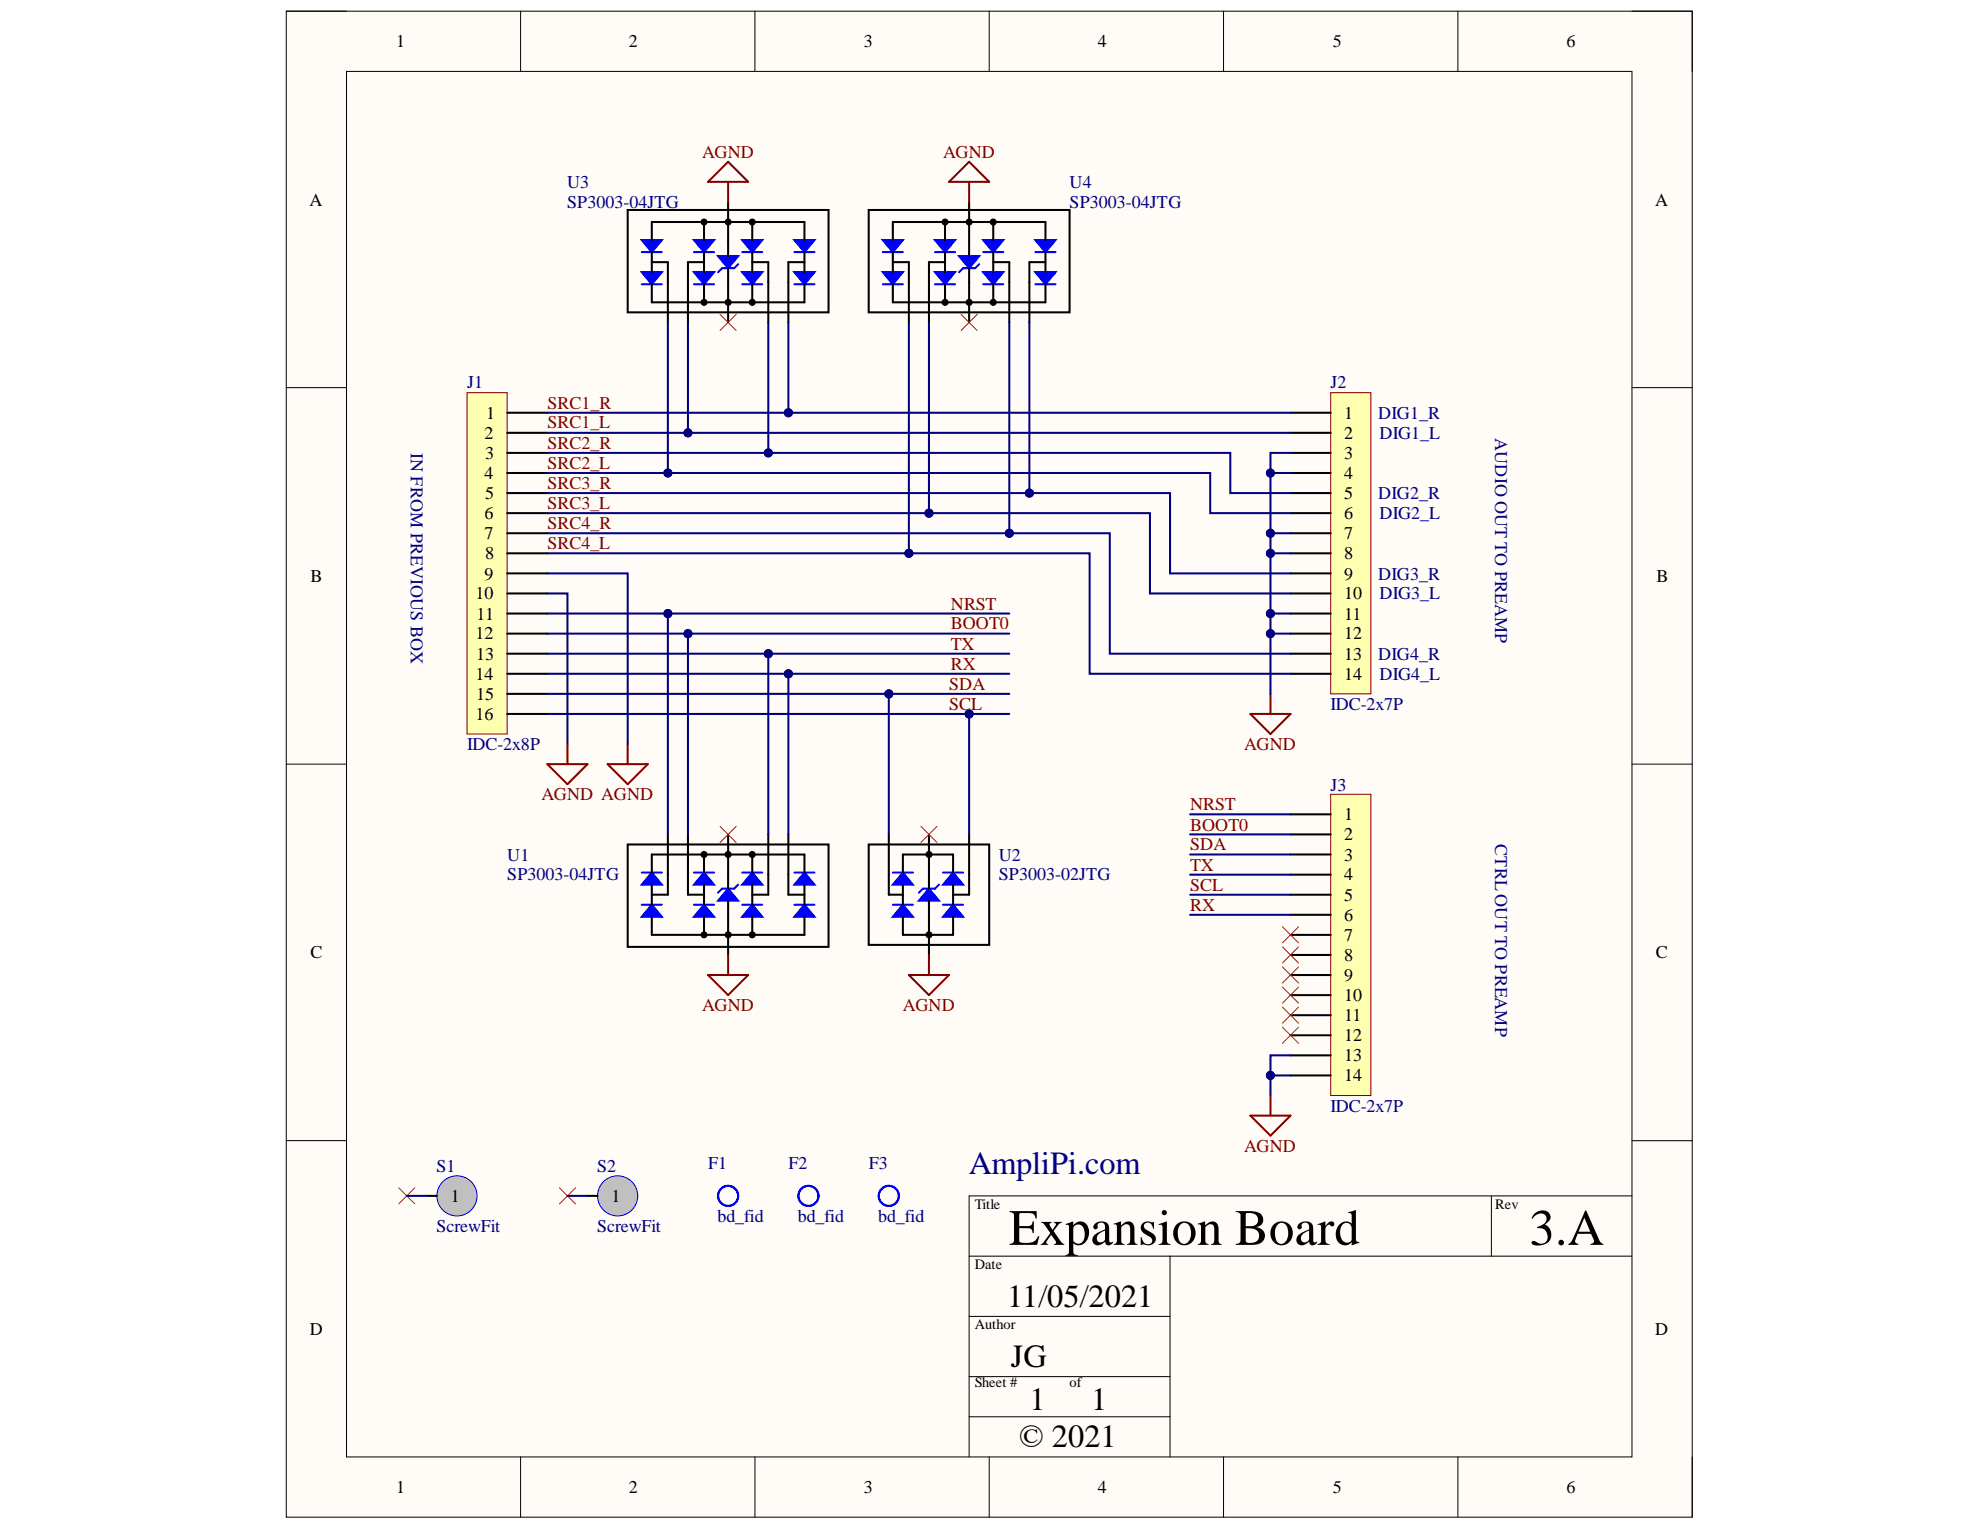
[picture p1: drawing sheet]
<svg xmlns="http://www.w3.org/2000/svg" width="279mm" height="216mm" viewBox="0 0 279 216" stroke-linecap="round" stroke-linejoin="round" font-family="sans-serif">
<defs><g id="words">
<g font-size="7.2">
<text x="142.4" y="175.7">Expansion Board</text>
<text x="215.8" y="175.7">3.A</text>
</g>
<text font-size="4.6" fill="#000080" x="136.7" y="165.6">AmpliPi.com</text>
<g font-size="4.6">
<text x="142.1" y="184.5">11/05/2021</text>
<text x="142.6" y="192.9">JG</text>
<text x="145.3" y="198.9">1</text>
<text x="154" y="198.9">1</text>
<text x="143.8" y="204.2">© 2021</text>
</g>
<g font-size="2.5">
<text x="55.9" y="6.7">1</text>
<text x="88.7" y="6.7">2</text>
<text x="121.9" y="6.7">3</text>
<text x="154.9" y="6.7">4</text>
<text x="188.1" y="6.7">5</text>
<text x="221.1" y="6.7">6</text>
<text x="43.7" y="29">A</text>
<text x="233.6" y="29">A</text>
<text x="68.6" y="59.1">1</text>
<text x="189.7" y="59.1">1</text>
<text x="68.4" y="61.9">2</text>
<text x="68.4" y="64.8">3</text>
<text x="189.7" y="61.9">2</text>
<text x="189.7" y="64.8">3</text>
<text x="68.4" y="67.6">4</text>
<text x="68.4" y="70.4">5</text>
<text x="189.7" y="67.6">4</text>
<text x="189.7" y="70.4">5</text>
<text x="68.4" y="73.2">6</text>
<text x="68.4" y="76.1">7</text>
<text x="189.7" y="73.2">6</text>
<text x="189.7" y="76.1">7</text>
<text x="43.8" y="82.1">B</text>
<text x="68.4" y="81.8">9</text>
<text x="68.4" y="78.9">8</text>
<text x="189.7" y="78.9">8</text>
<text x="189.7" y="81.8">9</text>
<text x="233.7" y="82.1">B</text>
<text x="67.1" y="84.6">10</text>
<text x="67.3" y="87.4">11</text>
<text x="189.7" y="84.6">10</text>
<text x="189.7" y="87.4">11</text>
<text x="67.1" y="90.2">12</text>
<text x="67.1" y="95.9">14</text>
<text x="67.2" y="93.1">13</text>
<text x="189.7" y="90.2">12</text>
<text x="189.7" y="93.1">13</text>
<text x="189.7" y="95.9">14</text>
<text x="67.1" y="101.6">16</text>
<text x="67.2" y="98.8">15</text>
<text x="189.7" y="115.8">1</text>
<text x="189.7" y="118.6">2</text>
<text x="189.7" y="121.4">3</text>
<text x="189.7" y="124.2">4</text>
<text x="189.7" y="127.1">5</text>
<text x="189.7" y="129.9">6</text>
<text x="43.8" y="135.2">C</text>
<text x="189.7" y="132.8">7</text>
<text x="189.7" y="135.6">8</text>
<text x="233.7" y="135.2">C</text>
<text x="189.7" y="138.4">9</text>
<text x="189.7" y="141.2">10</text>
<text x="189.7" y="144.1">11</text>
<text x="189.7" y="146.9">12</text>
<text x="189.7" y="149.8">13</text>
<text x="189.7" y="152.6">14</text>
<text x="63.6" y="169.6">1</text>
<text x="86.3" y="169.6">1</text>
<text x="43.7" y="188.3">D</text>
<text x="233.6" y="188.3">D</text>
<text x="55.9" y="210.7">1</text>
<text x="88.7" y="210.7">2</text>
<text x="121.9" y="210.7">3</text>
<text x="154.9" y="210.7">4</text>
<text x="188.1" y="210.7">5</text>
<text x="221.1" y="210.7">6</text>
</g>
<g font-size="2.5" fill="#800000">
<text x="99.1" y="22.2">AGND</text>
<text x="133.1" y="22.2">AGND</text>
<text x="77.2" y="57.7">SRC1_R</text>
<text x="77.2" y="60.5">SRC1_L</text>
<text x="77.2" y="63.3">SRC2_R</text>
<text x="77.2" y="66.1">SRC2_L</text>
<text x="77.2" y="69">SRC3_R</text>
<text x="77.2" y="71.8">SRC3_L</text>
<text x="77.2" y="74.7">SRC4_R</text>
<text x="77.2" y="77.5">SRC4_L</text>
<text x="134.2" y="86">NRST</text>
<text x="134.2" y="88.8">BOOT0</text>
<text x="134.2" y="91.7">TX</text>
<text x="134.2" y="94.5">RX</text>
<text x="133.9" y="100.2">SCL</text>
<text x="133.9" y="97.3">SDA</text>
<text x="175.5" y="105.9">AGND</text>
<text x="76.4" y="112.9">AGND AGND</text>
<text x="167.9" y="117.2">BOOT0</text>
<text x="167.9" y="114.3">NRST</text>
<text x="167.9" y="122.9">TX</text>
<text x="167.9" y="125.7">SCL</text>
<text x="167.9" y="120">SDA</text>
<text x="167.9" y="128.6">RX</text>
<text x="99.1" y="142.7">AGND</text>
<text x="127.4" y="142.7">AGND</text>
<text x="175.5" y="162.6">AGND</text>
</g>
<g font-size="2.5" fill="#000080">
<text x="80" y="26.5">U3</text>
<text x="80" y="29.3">SP3003-04JTG</text>
<text x="150.9" y="26.5">U4</text>
<text x="150.9" y="29.3">SP3003-04JTG</text>
<text x="65.9" y="54.8">J1</text>
<text x="187.7" y="54.8">J2</text>
<text x="194.5" y="59.1">DIG1_R</text>
<text x="58" y="63.9" transform="rotate(90 58 63.9)">IN FROM PREVIOUS BOX</text>
<text x="194.7" y="61.9">DIG1_L</text>
<text x="211" y="61.8" transform="rotate(90 211 61.8)">AUDIO OUT TO PREAMP</text>
<text x="194.5" y="70.4">DIG2_R</text>
<text x="194.7" y="73.2">DIG2_L</text>
<text x="194.5" y="81.8">DIG3_R</text>
<text x="194.7" y="84.6">DIG3_L</text>
<text x="194.5" y="93.1">DIG4_R</text>
<text x="194.7" y="95.9">DIG4_L</text>
<text x="187.7" y="100.2">IDC-2x7P</text>
<text x="65.9" y="105.9">IDC-2x8P</text>
<text x="187.7" y="111.6">J3</text>
<text x="211" y="119.2" transform="rotate(90 211 119.2)">CTRL OUT TO PREAMP</text>
<text x="71.6" y="121.4">U1</text>
<text x="71.6" y="124.2">SP3003-04JTG</text>
<text x="140.9" y="121.4">U2</text>
<text x="140.9" y="124.2">SP3003-02JTG</text>
<text x="187.7" y="156.9">IDC-2x7P</text>
<text x="61.6" y="165.3">S1</text>
<text x="84.3" y="165.3">S2</text>
<text x="99.9" y="164.9">F1</text>
<text x="111.2" y="164.9">F2</text>
<text x="122.6" y="164.9">F3</text>
<text x="61.6" y="173.9">ScrewFit</text>
<text x="84.3" y="173.9">ScrewFit</text>
<text x="101.3" y="172.4">bd_fid</text>
<text x="112.6" y="172.4">bd_fid</text>
<text x="123.9" y="172.4">bd_fid</text>
</g>
<g font-size="2">
<text x="137.6" y="170.6">Title</text>
<text x="211" y="170.6">Rev</text>
<text x="137.6" y="179">Date</text>
<text x="137.6" y="187.6">Author</text>
<text x="137.6" y="195.8">Sheet #</text>
<text x="150.9" y="195.8">of</text>
</g>
</g></defs>
<path d="M40.4 1.6h198.4v212.5h-198.4z" fill-rule="evenodd" fill="#fffcf8"/>
<path d="M40.4 1.6h198.4v212.5h-198.4z" fill="none" stroke="#000" stroke-width=".14"/>
<path d="M48.9 10.1h181.4v195.5h-181.4z" fill-rule="evenodd" fill="#fffcf8"/>
<g fill="none" stroke="#000" stroke-width=".14">
<path d="M40.4 1.6h8.5M48.9 10.1h181.4v195.5h-181.4zM73.5 1.6v8.5M106.5 1.6v8.5M139.6 1.6v8.5M172.7 1.6v8.5M205.7 1.6v8.5M230.3 1.6h8.5v8.5M40.4 54.7h8.5M230.3 54.7h8.5M40.4 107.8h8.5M230.3 107.8h8.5"/>
<path d="M40.4 161h8.5M230.3 161h8.5M73.5 205.6v8.5M106.5 205.6v8.5M139.6 205.6v8.5M172.7 205.6v8.5M205.7 205.6v8.5M238.8 205.6v8.5"/>
</g>
<path d="M65.9 55.4h5.7v48.2h-5.7z" fill-rule="evenodd" fill="#ffffb0"/>
<path d="M65.9 55.4h5.7v48.2h-5.7z" fill="none" stroke="#800000" stroke-width=".14"/>
<g fill="none" stroke="#000" stroke-width=".29">
<path d="M71.6 58.2h5.6M71.6 61.1h5.6M71.6 63.9h5.6M71.6 66.7h5.6M71.6 69.6h5.6M71.6 72.4h5.6M71.6 75.2h5.6M71.6 78.1h5.6M71.6 80.9h5.6M71.6 83.7h5.6M71.6 86.6h5.6M71.6 89.4h5.6"/>
<path d="M71.6 92.2h5.6M71.6 95.1h5.6M71.6 97.9h5.6M71.6 100.7h5.6"/>
</g>
<path d="M136.8 177.3h93.5M165.1 177.3v28.3M210.5 168.8v8.5M230.3 168.8h-93.5v36.8M136.8 185.8h28.3M136.8 194.3h28.3M136.8 199.9h28.3" fill="none" stroke="#000" stroke-width=".14"/>
<path d="M187.8 55.4h5.6v42.5h-5.6z" fill-rule="evenodd" fill="#ffffb0"/>
<path d="M187.8 55.4h5.6v42.5h-5.6z" fill="none" stroke="#800000" stroke-width=".14"/>
<g fill="none" stroke="#000" stroke-width=".29">
<path d="M182.1 58.2h5.7M182.1 61.1h5.7M182.1 63.9h5.7M182.1 66.7h5.7M182.1 69.6h5.7M182.1 72.4h5.7M182.1 75.2h5.7M182.1 78.1h5.7M182.1 80.9h5.7M182.1 83.7h5.7M182.1 86.6h5.7M182.1 89.4h5.7"/>
<path d="M182.1 92.2h5.7M182.1 95.1h5.7"/>
</g>
<circle cx="64.5" cy="168.8" r="2.83" fill="#c0c0c0"/>
<circle cx="64.5" cy="168.8" r="2.83" fill="none" stroke="#00f" stroke-width=".14"/>
<path d="M60.2 168.8h1.5" fill="none" stroke="#000" stroke-width=".29"/>
<circle cx="87.2" cy="168.8" r="2.83" fill="#c0c0c0"/>
<circle cx="87.2" cy="168.8" r="2.83" fill="none" stroke="#00f" stroke-width=".14"/>
<path d="M82.9 168.8h1.4" fill="none" stroke="#000" stroke-width=".29"/>
<g fill="none" stroke="#00f" stroke-width=".29">
<circle cx="102.7" cy="168.8" r="1.42"/>
<circle cx="114.1" cy="168.8" r="1.42"/>
</g>
<path d="M187.8 112.1h5.6v42.5h-5.6z" fill-rule="evenodd" fill="#ffffb0"/>
<path d="M187.8 112.1h5.6v42.5h-5.6z" fill="none" stroke="#800000" stroke-width=".14"/>
<g fill="none" stroke="#000" stroke-width=".29">
<path d="M108.4 117.8v5.6M182.1 114.9h5.7M182.1 117.7h5.7M102.7 129.1v5.7M182.1 120.6h5.7M182.1 123.4h5.7M182.1 126.3h5.7M182.1 129.1h5.7M182.1 131.9h5.7M182.1 134.8h5.7M182.1 137.6h5.7M182.1 140.4h5.7"/>
<path d="M182.1 143.3h5.7M182.1 146.1h5.7M182.1 148.9h5.7M182.1 151.8h5.7"/>
</g>
<path d="M181 130.8l2.2 2.3M181 133.6l2.2 2.3M181 136.4l2.2 2.3M181 139.3l2.2 2.3M183.2 130.8l-2.2 2.3M183.2 133.6l-2.2 2.3M183.2 136.4l-2.2 2.3M183.2 139.3l-2.2 2.3M181 142.1l2.2 2.3M181 144.9l2.2 2.3M183.2 142.1l-2.2 2.3M183.2 144.9l-2.2 2.3" fill="none" stroke="#f00" stroke-width=".14"/>
<path d="M99.3 123.1l1.5 1.7h-2.9z" fill="#00f"/>
<path d="M97.9 123.1h2.9M99.3 123.1l1.5 1.7h-2.9z" fill="none" stroke="#00f" stroke-width=".29"/>
<path d="M99.3 127.7l1.5 1.7h-2.9z" fill="#00f"/>
<path d="M97.9 127.7h2.9M99.3 127.7l1.5 1.7h-2.9z" fill="none" stroke="#00f" stroke-width=".29"/>
<path d="M99.3 124.8v2.9" fill="none" stroke="#000" stroke-width=".29"/>
<path d="M106.2 123.1l1.4 1.7h-2.9z" fill="#00f"/>
<path d="M104.7 123.1h2.9M106.2 123.1l1.4 1.7h-2.9z" fill="none" stroke="#00f" stroke-width=".29"/>
<path d="M106.2 127.7l1.4 1.7h-2.9z" fill="#00f"/>
<path d="M104.7 127.7h2.9M106.2 127.7l1.4 1.7h-2.9z" fill="none" stroke="#00f" stroke-width=".29"/>
<path d="M106.2 124.8v2.9" fill="none" stroke="#000" stroke-width=".29"/>
<path d="M102.7 125.4l1.5 1.7h-2.9z" fill="#00f"/>
<path d="M102.7 125.4l1.5 1.7h-2.9zM104.2 124.8l-.6 .6h-1.7l-.6 .6" fill="none" stroke="#00f" stroke-width=".29"/>
<path d="M88.6 119.2h28.3v14.4h-28.3zM94.2 117.8v5.6M102.7 117.8v7.6M92 120.6h21.5M92 131.9h21.5M97.1 126.3h2.2M99.3 120.6v2.5M99.3 129.4v2.5M102.7 127.1v2M106.2 120.6v2.5M106.2 129.4v2.5" fill="none" stroke="#000" stroke-width=".29"/>
<path d="M92 123.1l1.4 1.7h-2.8z" fill="#00f"/>
<path d="M90.6 123.1h2.8M92 123.1l1.4 1.7h-2.8z" fill="none" stroke="#00f" stroke-width=".29"/>
<path d="M92 127.7l1.4 1.7h-2.8z" fill="#00f"/>
<path d="M90.6 127.7h2.8M92 127.7l1.4 1.7h-2.8z" fill="none" stroke="#00f" stroke-width=".29"/>
<path d="M92 120.6v2.5M92 124.8v2.9M92 129.4v2.5" fill="none" stroke="#000" stroke-width=".29"/>
<path d="M113.5 123.1l1.4 1.7h-2.8z" fill="#00f"/>
<path d="M112.1 123.1h2.8M113.5 123.1l1.4 1.7h-2.8z" fill="none" stroke="#00f" stroke-width=".29"/>
<path d="M113.5 127.7l1.4 1.7h-2.8z" fill="#00f"/>
<path d="M112.1 127.7h2.8M113.5 127.7l1.4 1.7h-2.8z" fill="none" stroke="#00f" stroke-width=".29"/>
<path d="M97.1 117.8v8.5M111.2 117.8v8.5h2.3M125.4 117.8v5.6M94.2 123.4v2.9h-2.2M108.4 123.4v2.9h-2.2M113.5 120.6v2.5M113.5 124.8v2.9M113.5 129.4v2.5M131.1 129.1v5.7" fill="none" stroke="#000" stroke-width=".29"/>
<g fill="#000">
<circle cx="99.3" cy="131.9" r=".42"/>
<circle cx="99.3" cy="120.6" r=".42"/>
<circle cx="102.7" cy="131.9" r=".43"/>
<circle cx="102.7" cy="120.6" r=".43"/>
<circle cx="106.1" cy="131.9" r=".43"/>
<circle cx="106.1" cy="120.6" r=".43"/>
</g>
<g fill="none" stroke="#000" stroke-width=".14">
<circle cx="99.3" cy="131.9" r=".42"/>
<circle cx="99.3" cy="120.6" r=".42"/>
<circle cx="102.7" cy="131.9" r=".43"/>
<circle cx="102.7" cy="120.6" r=".43"/>
<circle cx="106.1" cy="131.9" r=".43"/>
<circle cx="106.1" cy="120.6" r=".43"/>
</g>
<path d="M127.4 123.1l1.4 1.7h-2.8z" fill="#00f"/>
<path d="M126 123.1h2.8M127.4 123.1l1.4 1.7h-2.8z" fill="none" stroke="#00f" stroke-width=".29"/>
<path d="M127.4 127.7l1.4 1.7h-2.8z" fill="#00f"/>
<path d="M126 127.7h2.8M127.4 127.7l1.4 1.7h-2.8z" fill="none" stroke="#00f" stroke-width=".29"/>
<path d="M127.4 124.8v2.9" fill="none" stroke="#000" stroke-width=".29"/>
<path d="M134.5 123.1l1.4 1.7h-2.8z" fill="#00f"/>
<path d="M133.1 123.1h2.8M134.5 123.1l1.4 1.7h-2.8z" fill="none" stroke="#00f" stroke-width=".29"/>
<path d="M134.5 127.7l1.4 1.7h-2.8z" fill="#00f"/>
<path d="M133.1 127.7h2.8M134.5 127.7l1.4 1.7h-2.8z" fill="none" stroke="#00f" stroke-width=".29"/>
<path d="M134.5 124.8v2.9" fill="none" stroke="#000" stroke-width=".29"/>
<path d="M131.1 125.4l1.4 1.7h-2.8z" fill="#00f"/>
<g fill="none" stroke="#00f" stroke-width=".29">
<path d="M131.1 125.4l1.4 1.7h-2.8zM132.5 124.8l-.6 .6h-1.7l-.5 .6"/>
<circle cx="125.4" cy="168.8" r="1.42"/>
</g>
<path d="M97.1 39.8v5.7M102.7 28.5v5.7M122.6 119.2h17v14.1h-17zM131.1 117.8v7.6M136.8 117.8v8.5h-2.3M125.4 123.4v2.9h2M127.4 123.1v-2.5h7.1v2.5M127.4 129.4v2.5h7.1v-2.5M131.1 127.1v2" fill="none" stroke="#000" stroke-width=".29"/>
<g fill="#000">
<circle cx="131.1" cy="131.9" r=".43"/>
<circle cx="131.1" cy="120.6" r=".43"/>
</g>
<g fill="none" stroke="#000" stroke-width=".14">
<circle cx="131.1" cy="131.9" r=".43"/>
<circle cx="131.1" cy="120.6" r=".43"/>
</g>
<path d="M101.6 116.6l2.3 2.3M103.9 116.6l-2.3 2.3M130 116.6l2.2 2.3M132.2 116.6l-2.2 2.3" fill="none" stroke="#f00" stroke-width=".14"/>
<path d="M104.7 38.4h2.9l-1.4 1.7z" fill="#00f"/>
<path d="M104.7 38.4h2.9l-1.4 1.7zM104.7 40.1h2.9" fill="none" stroke="#00f" stroke-width=".29"/>
<path d="M104.7 33.9h2.9l-1.4 1.7z" fill="#00f"/>
<path d="M104.7 33.9h2.9l-1.4 1.7zM104.7 35.6h2.9" fill="none" stroke="#00f" stroke-width=".29"/>
<path d="M106.2 35.6v2.8" fill="none" stroke="#000" stroke-width=".29"/>
<path d="M97.9 38.4h2.9l-1.5 1.7z" fill="#00f"/>
<path d="M97.9 38.4h2.9l-1.5 1.7zM97.9 40.1h2.9" fill="none" stroke="#00f" stroke-width=".29"/>
<path d="M97.9 33.9h2.9l-1.5 1.7z" fill="#00f"/>
<path d="M97.9 33.9h2.9l-1.5 1.7zM97.9 35.6h2.9" fill="none" stroke="#00f" stroke-width=".29"/>
<path d="M99.3 35.6v2.8" fill="none" stroke="#000" stroke-width=".29"/>
<path d="M101.3 36.1h2.9l-1.5 1.7z" fill="#00f"/>
<path d="M101.3 36.1h2.9l-1.5 1.7zM104.2 37.3l-.6 .5h-1.7l-.6 .6" fill="none" stroke="#00f" stroke-width=".29"/>
<path d="M88.6 29.6h28.3v14.5h-28.3zM92 31.3h21.5M99.3 31.3v2.6M102.7 34.2v1.9M102.7 37.8v7.7M106.2 31.3v2.6M106.2 37h2.2M111.2 39.8v5.7M92 42.7h21.5M99.3 40.1v2.6M106.2 40.1v2.6" fill="none" stroke="#000" stroke-width=".29"/>
<path d="M112.1 38.4h2.8l-1.4 1.7z" fill="#00f"/>
<path d="M112.1 38.4h2.8l-1.4 1.7zM112.1 40.1h2.8" fill="none" stroke="#00f" stroke-width=".29"/>
<path d="M112.1 33.9h2.8l-1.4 1.7z" fill="#00f"/>
<path d="M112.1 33.9h2.8l-1.4 1.7zM112.1 35.6h2.8" fill="none" stroke="#00f" stroke-width=".29"/>
<path d="M113.5 31.3v2.6M113.5 35.6v2.8M113.5 40.1v2.6" fill="none" stroke="#000" stroke-width=".29"/>
<path d="M90.6 38.4h2.8l-1.4 1.7z" fill="#00f"/>
<path d="M90.6 38.4h2.8l-1.4 1.7zM90.6 40.1h2.8" fill="none" stroke="#00f" stroke-width=".29"/>
<path d="M90.6 33.9h2.8l-1.4 1.7z" fill="#00f"/>
<path d="M90.6 33.9h2.8l-1.4 1.7zM90.6 35.6h2.8" fill="none" stroke="#00f" stroke-width=".29"/>
<path d="M92 31.3v2.6M92 35.6v2.8M92 37h2.2v8.5M99.3 37h-2.2v2.8M108.4 37v8.5M113.5 37h-2.3v2.8M131.1 39.8v5.7M136.8 28.5v5.7M92 40.1v2.6" fill="none" stroke="#000" stroke-width=".29"/>
<g fill="#000">
<circle cx="99.3" cy="31.3" r=".42"/>
<circle cx="102.7" cy="31.3" r=".43"/>
<circle cx="106.1" cy="31.3" r=".43"/>
<circle cx="99.3" cy="42.7" r=".42"/>
<circle cx="102.7" cy="42.7" r=".43"/>
<circle cx="106.1" cy="42.7" r=".43"/>
</g>
<g fill="none" stroke="#000" stroke-width=".14">
<circle cx="99.3" cy="31.3" r=".42"/>
<circle cx="102.7" cy="31.3" r=".43"/>
<circle cx="106.1" cy="31.3" r=".43"/>
<circle cx="99.3" cy="42.7" r=".42"/>
<circle cx="102.7" cy="42.7" r=".43"/>
<circle cx="106.1" cy="42.7" r=".43"/>
</g>
<path d="M138.7 38.4h2.9l-1.4 1.7z" fill="#00f"/>
<path d="M138.7 38.4h2.9l-1.4 1.7zM138.7 40.1h2.9" fill="none" stroke="#00f" stroke-width=".29"/>
<path d="M138.7 33.9h2.9l-1.4 1.7z" fill="#00f"/>
<path d="M138.7 33.9h2.9l-1.4 1.7zM138.7 35.6h2.9" fill="none" stroke="#00f" stroke-width=".29"/>
<path d="M140.2 35.6v2.8" fill="none" stroke="#000" stroke-width=".29"/>
<path d="M131.9 38.4h2.9l-1.4 1.7z" fill="#00f"/>
<path d="M131.9 38.4h2.9l-1.4 1.7zM131.9 40.1h2.9" fill="none" stroke="#00f" stroke-width=".29"/>
<path d="M131.9 33.9h2.9l-1.4 1.7z" fill="#00f"/>
<path d="M131.9 33.9h2.9l-1.4 1.7zM131.9 35.6h2.9" fill="none" stroke="#00f" stroke-width=".29"/>
<path d="M133.4 35.6v2.8" fill="none" stroke="#000" stroke-width=".29"/>
<path d="M135.3 36.1h2.9l-1.4 1.7z" fill="#00f"/>
<path d="M135.3 36.1h2.9l-1.4 1.7zM138.2 37.3l-.6 .5h-1.7l-.6 .6" fill="none" stroke="#00f" stroke-width=".29"/>
<path d="M122.6 29.6h28.3v14.5h-28.3zM126 31.3h21.5M133.4 31.3v2.6M136.8 34.2v1.9M136.8 37.8v7.7M140.2 31.3v2.6M140.2 37h2.2M145.3 39.8v5.7M126 42.7h21.5M133.4 40.1v2.6M140.2 40.1v2.6" fill="none" stroke="#000" stroke-width=".29"/>
<path d="M146.1 38.4h2.8l-1.4 1.7z" fill="#00f"/>
<path d="M146.1 38.4h2.8l-1.4 1.7zM146.1 40.1h2.8" fill="none" stroke="#00f" stroke-width=".29"/>
<path d="M146.1 33.9h2.8l-1.4 1.7z" fill="#00f"/>
<path d="M146.1 33.9h2.8l-1.4 1.7zM146.1 35.6h2.8" fill="none" stroke="#00f" stroke-width=".29"/>
<path d="M147.5 31.3v2.6M147.5 35.6v2.8M147.5 40.1v2.6" fill="none" stroke="#000" stroke-width=".29"/>
<path d="M124.6 38.4h2.8l-1.4 1.7z" fill="#00f"/>
<path d="M124.6 38.4h2.8l-1.4 1.7zM124.6 40.1h2.8" fill="none" stroke="#00f" stroke-width=".29"/>
<path d="M124.6 33.9h2.8l-1.4 1.7z" fill="#00f"/>
<path d="M124.6 33.9h2.8l-1.4 1.7zM124.6 35.6h2.8" fill="none" stroke="#00f" stroke-width=".29"/>
<path d="M126 31.3v2.6M126 35.6v2.8M126 37h2.3v8.5M133.4 37h-2.3v2.8M142.4 37v8.5M147.5 37h-2.2v2.8M126 40.1v2.6" fill="none" stroke="#000" stroke-width=".29"/>
<g fill="#000">
<circle cx="133.4" cy="31.3" r=".43"/>
<circle cx="136.8" cy="31.3" r=".43"/>
<circle cx="140.2" cy="31.3" r=".43"/>
<circle cx="133.4" cy="42.7" r=".43"/>
<circle cx="136.8" cy="42.7" r=".43"/>
<circle cx="140.2" cy="42.7" r=".43"/>
</g>
<g fill="none" stroke="#000" stroke-width=".14">
<circle cx="133.4" cy="31.3" r=".43"/>
<circle cx="136.8" cy="31.3" r=".43"/>
<circle cx="140.2" cy="31.3" r=".43"/>
<circle cx="133.4" cy="42.7" r=".43"/>
<circle cx="136.8" cy="42.7" r=".43"/>
<circle cx="140.2" cy="42.7" r=".43"/>
</g>
<path d="M101.6 44.4l2.3 2.2M103.9 44.4l-2.3 2.2M135.6 44.4l2.3 2.2M137.9 44.4l-2.3 2.2M56.3 167.6l2.2 2.3M58.5 167.6l-2.2 2.3M78.9 167.6l2.3 2.3M81.2 167.6l-2.3 2.3" fill="none" stroke="#f00" stroke-width=".14"/>
<path d="M99.9 25.7l2.8-2.9 2.9 2.9zM102.7 25.7v2.8M133.9 25.7l2.9-2.9 2.8 2.9zM136.8 25.7v2.8M179.3 97.9v2.8M85.7 107.8h5.7l-2.8 2.9zM88.6 105v2.8M176.4 100.7h5.7l-2.8 2.9z" fill="none" stroke="#800000" stroke-width=".29"/>
<path d="M145.3 45.5v24.1" fill="none" stroke="#000080" stroke-width=".29"/>
<circle cx="145.3" cy="69.6" r=".57" fill="#000080"/>
<circle cx="145.3" cy="69.6" r=".57" fill="none" stroke="#000080" stroke-width=".14"/>
<path d="M77.2 100.7h65.2M57.4 168.8h2.8" fill="none" stroke="#000080" stroke-width=".29"/>
<circle cx="136.8" cy="100.7" r=".57" fill="#000080"/>
<circle cx="136.8" cy="100.7" r=".57" fill="none" stroke="#000080" stroke-width=".14"/>
<path d="M77.2 97.9h65.2" fill="none" stroke="#000080" stroke-width=".29"/>
<circle cx="125.4" cy="97.9" r=".57" fill="#000080"/>
<circle cx="125.4" cy="97.9" r=".57" fill="none" stroke="#000080" stroke-width=".14"/>
<path d="M77.2 95.1h65.2" fill="none" stroke="#000080" stroke-width=".29"/>
<circle cx="111.3" cy="95.1" r=".57" fill="#000080"/>
<circle cx="111.3" cy="95.1" r=".57" fill="none" stroke="#000080" stroke-width=".14"/>
<path d="M77.2 92.2h65.2" fill="none" stroke="#000080" stroke-width=".29"/>
<circle cx="108.4" cy="92.2" r=".57" fill="#000080"/>
<circle cx="108.4" cy="92.2" r=".57" fill="none" stroke="#000080" stroke-width=".14"/>
<path d="M77.2 89.4h65.2" fill="none" stroke="#000080" stroke-width=".29"/>
<circle cx="97.1" cy="89.4" r=".57" fill="#000080"/>
<circle cx="97.1" cy="89.4" r=".57" fill="none" stroke="#000080" stroke-width=".14"/>
<path d="M77.2 86.6h65.2" fill="none" stroke="#000080" stroke-width=".29"/>
<circle cx="94.2" cy="86.6" r=".57" fill="#000080"/>
<circle cx="94.2" cy="86.6" r=".57" fill="none" stroke="#000080" stroke-width=".14"/>
<path d="M77.2 78.1h76.6v17h28.3M77.2 83.7h2.9v21.3M77.2 80.9h11.4v24.1" fill="none" stroke="#000080" stroke-width=".29"/>
<circle cx="128.3" cy="78.1" r=".57" fill="#000080"/>
<circle cx="128.3" cy="78.1" r=".57" fill="none" stroke="#000080" stroke-width=".14"/>
<path d="M77.2 75.2h79.4v17h25.5" fill="none" stroke="#000080" stroke-width=".29"/>
<circle cx="142.4" cy="75.2" r=".57" fill="#000080"/>
<circle cx="142.4" cy="75.2" r=".57" fill="none" stroke="#000080" stroke-width=".14"/>
<path d="M77.2 72.4h85.1v11.3h19.8" fill="none" stroke="#000080" stroke-width=".29"/>
<circle cx="131.1" cy="72.4" r=".57" fill="#000080"/>
<circle cx="131.1" cy="72.4" r=".57" fill="none" stroke="#000080" stroke-width=".14"/>
<path d="M77.2 69.6h87.9v11.3h17" fill="none" stroke="#000080" stroke-width=".29"/>
<circle cx="145.3" cy="69.6" r=".57" fill="#000080"/>
<circle cx="145.3" cy="69.6" r=".57" fill="none" stroke="#000080" stroke-width=".14"/>
<path d="M77.2 66.7h93.6v5.7h11.3" fill="none" stroke="#000080" stroke-width=".29"/>
<circle cx="94.2" cy="66.7" r=".57" fill="#000080"/>
<circle cx="94.2" cy="66.7" r=".57" fill="none" stroke="#000080" stroke-width=".14"/>
<path d="M77.2 63.9h96.4v5.7h8.5" fill="none" stroke="#000080" stroke-width=".29"/>
<circle cx="108.4" cy="63.9" r=".57" fill="#000080"/>
<circle cx="108.4" cy="63.9" r=".57" fill="none" stroke="#000080" stroke-width=".14"/>
<path d="M77.2 61.1h104.9" fill="none" stroke="#000080" stroke-width=".29"/>
<circle cx="97.1" cy="61.1" r=".57" fill="#000080"/>
<circle cx="97.1" cy="61.1" r=".57" fill="none" stroke="#000080" stroke-width=".14"/>
<path d="M77.2 58.2h104.9" fill="none" stroke="#000080" stroke-width=".29"/>
<circle cx="111.2" cy="58.2" r=".57" fill="#000080"/>
<circle cx="111.2" cy="58.2" r=".57" fill="none" stroke="#000080" stroke-width=".14"/>
<path d="M167.9 117.7h14.2M167.9 114.9h14.2M167.9 129.1h14.2M167.9 126.3h14.2M167.9 123.4h14.2M167.9 120.6h14.2M179.3 151.8h2.8M80.1 168.8h2.8" fill="none" stroke="#000080" stroke-width=".29"/>
<circle cx="179.3" cy="151.8" r=".57" fill="#000080"/>
<circle cx="179.3" cy="151.8" r=".57" fill="none" stroke="#000080" stroke-width=".14"/>
<path d="M182.1 148.9h-2.8v5.7" fill="none" stroke="#000080" stroke-width=".29"/>
<circle cx="179.3" cy="151.8" r=".57" fill="#000080"/>
<circle cx="179.3" cy="151.8" r=".57" fill="none" stroke="#000080" stroke-width=".14"/>
<path d="M179.3 89.4h2.8" fill="none" stroke="#000080" stroke-width=".29"/>
<circle cx="179.3" cy="89.4" r=".57" fill="#000080"/>
<circle cx="179.3" cy="89.4" r=".57" fill="none" stroke="#000080" stroke-width=".14"/>
<path d="M179.3 86.6h2.8" fill="none" stroke="#000080" stroke-width=".29"/>
<circle cx="179.3" cy="86.6" r=".57" fill="#000080"/>
<circle cx="179.3" cy="86.6" r=".57" fill="none" stroke="#000080" stroke-width=".14"/>
<path d="M179.3 78.1h2.8" fill="none" stroke="#000080" stroke-width=".29"/>
<circle cx="179.3" cy="78.1" r=".57" fill="#000080"/>
<circle cx="179.3" cy="78.1" r=".57" fill="none" stroke="#000080" stroke-width=".14"/>
<path d="M179.3 75.2h2.8" fill="none" stroke="#000080" stroke-width=".29"/>
<circle cx="179.3" cy="75.2" r=".57" fill="#000080"/>
<circle cx="179.3" cy="75.2" r=".57" fill="none" stroke="#000080" stroke-width=".14"/>
<path d="M179.3 66.7h2.8" fill="none" stroke="#000080" stroke-width=".29"/>
<circle cx="179.3" cy="66.7" r=".57" fill="#000080"/>
<circle cx="179.3" cy="66.7" r=".57" fill="none" stroke="#000080" stroke-width=".14"/>
<path d="M182.1 63.9h-2.8v34" fill="none" stroke="#000080" stroke-width=".29"/>
<circle cx="179.3" cy="66.7" r=".57" fill="#000080"/>
<circle cx="179.3" cy="66.7" r=".57" fill="none" stroke="#000080" stroke-width=".14"/>
<circle cx="179.3" cy="75.2" r=".57" fill="#000080"/>
<circle cx="179.3" cy="75.2" r=".57" fill="none" stroke="#000080" stroke-width=".14"/>
<circle cx="179.3" cy="78.1" r=".57" fill="#000080"/>
<circle cx="179.3" cy="78.1" r=".57" fill="none" stroke="#000080" stroke-width=".14"/>
<circle cx="179.3" cy="86.6" r=".57" fill="#000080"/>
<circle cx="179.3" cy="86.6" r=".57" fill="none" stroke="#000080" stroke-width=".14"/>
<circle cx="179.3" cy="89.4" r=".57" fill="#000080"/>
<circle cx="179.3" cy="89.4" r=".57" fill="none" stroke="#000080" stroke-width=".14"/>
<path d="M94.2 86.6v31.2" fill="none" stroke="#000080" stroke-width=".29"/>
<circle cx="94.2" cy="86.6" r=".57" fill="#000080"/>
<circle cx="94.2" cy="86.6" r=".57" fill="none" stroke="#000080" stroke-width=".14"/>
<path d="M94.2 45.5v21.2" fill="none" stroke="#000080" stroke-width=".29"/>
<circle cx="94.2" cy="66.7" r=".57" fill="#000080"/>
<circle cx="94.2" cy="66.7" r=".57" fill="none" stroke="#000080" stroke-width=".14"/>
<path d="M97.1 89.4v28.4" fill="none" stroke="#000080" stroke-width=".29"/>
<circle cx="97.1" cy="89.4" r=".57" fill="#000080"/>
<circle cx="97.1" cy="89.4" r=".57" fill="none" stroke="#000080" stroke-width=".14"/>
<path d="M97.1 45.5v15.6" fill="none" stroke="#000080" stroke-width=".29"/>
<circle cx="97.1" cy="61.1" r=".57" fill="#000080"/>
<circle cx="97.1" cy="61.1" r=".57" fill="none" stroke="#000080" stroke-width=".14"/>
<path d="M108.4 92.2v25.6" fill="none" stroke="#000080" stroke-width=".29"/>
<circle cx="108.4" cy="92.2" r=".57" fill="#000080"/>
<circle cx="108.4" cy="92.2" r=".57" fill="none" stroke="#000080" stroke-width=".14"/>
<path d="M108.4 45.5v18.4" fill="none" stroke="#000080" stroke-width=".29"/>
<circle cx="108.4" cy="63.9" r=".57" fill="#000080"/>
<circle cx="108.4" cy="63.9" r=".57" fill="none" stroke="#000080" stroke-width=".14"/>
<path d="M111.2 95.1v22.7" fill="none" stroke="#000080" stroke-width=".29"/>
<circle cx="111.3" cy="95.1" r=".57" fill="#000080"/>
<circle cx="111.3" cy="95.1" r=".57" fill="none" stroke="#000080" stroke-width=".14"/>
<path d="M111.2 45.5v12.7" fill="none" stroke="#000080" stroke-width=".29"/>
<circle cx="111.2" cy="58.2" r=".57" fill="#000080"/>
<circle cx="111.2" cy="58.2" r=".57" fill="none" stroke="#000080" stroke-width=".14"/>
<path d="M125.4 97.9v19.9" fill="none" stroke="#000080" stroke-width=".29"/>
<circle cx="125.4" cy="97.9" r=".57" fill="#000080"/>
<circle cx="125.4" cy="97.9" r=".57" fill="none" stroke="#000080" stroke-width=".14"/>
<path d="M128.3 45.5v32.6" fill="none" stroke="#000080" stroke-width=".29"/>
<circle cx="128.3" cy="78.1" r=".57" fill="#000080"/>
<circle cx="128.3" cy="78.1" r=".57" fill="none" stroke="#000080" stroke-width=".14"/>
<path d="M131.1 45.5v26.9" fill="none" stroke="#000080" stroke-width=".29"/>
<circle cx="131.1" cy="72.4" r=".57" fill="#000080"/>
<circle cx="131.1" cy="72.4" r=".57" fill="none" stroke="#000080" stroke-width=".14"/>
<path d="M136.8 100.7v17.1" fill="none" stroke="#000080" stroke-width=".29"/>
<circle cx="136.8" cy="100.7" r=".57" fill="#000080"/>
<circle cx="136.8" cy="100.7" r=".57" fill="none" stroke="#000080" stroke-width=".14"/>
<path d="M142.4 45.5v29.7" fill="none" stroke="#000080" stroke-width=".29"/>
<circle cx="142.4" cy="75.2" r=".57" fill="#000080"/>
<circle cx="142.4" cy="75.2" r=".57" fill="none" stroke="#000080" stroke-width=".14"/>
<path d="M77.2 107.8h5.7l-2.8 2.9zM80.1 105v2.8M99.9 137.6h5.7l-2.9 2.8zM102.7 134.8v2.8M128.3 137.6h5.6l-2.8 2.8zM131.1 134.8v2.8M176.4 157.4h5.7l-2.8 2.9zM179.3 154.6v2.8" fill="none" stroke="#800000" stroke-width=".29"/>
<use href="#words"/>
</svg>
